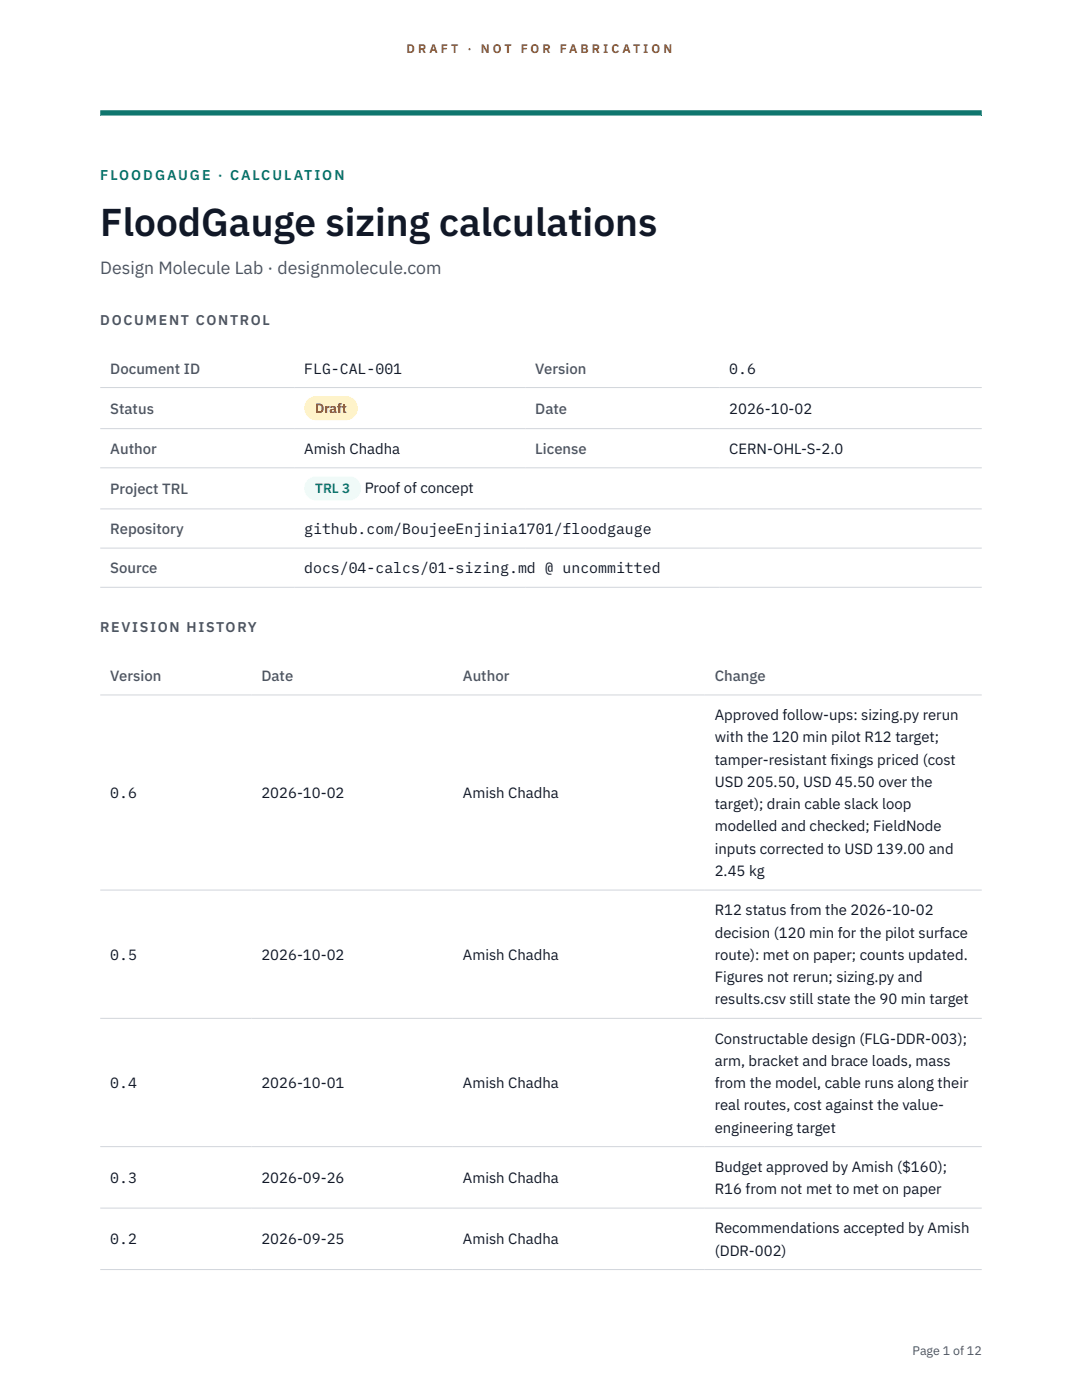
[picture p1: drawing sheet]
<svg xmlns="http://www.w3.org/2000/svg" width="216mm" height="279mm" viewBox="0 0 216 279" stroke-linecap="round" stroke-linejoin="round" font-family="sans-serif">
<defs><g id="words">
<text font-size="7.8" fill="#111827" x="20" y="47.1">FloodGauge sizing calculations</text>
<text font-size="3.5" fill="#4b5563" x="20" y="54.6">Design Molecule Lab · designmolecule.com</text>
<g font-size="3" fill="#4b5563">
<text x="22" y="74.5">Document ID</text>
<text x="106.8" y="74.5">Version</text>
<text x="22" y="82.6">Status</text>
<text x="106.8" y="82.6">Date</text>
<text x="22" y="90.6">Author</text>
<text x="106.8" y="90.6">License</text>
<text x="22" y="98.6">Project TRL</text>
<text x="22" y="106.6">Repository</text>
<text x="22" y="114.4">Source</text>
<text x="22" y="135.9">Version</text>
<text x="52.2" y="135.9">Date</text>
<text x="92.4" y="135.9">Author</text>
<text x="142.6" y="135.9">Change</text>
</g>
<g font-size="3" fill="#111827">
<text x="60.7" y="74.5">FLG-CAL-001</text>
<text x="145.5" y="74.5">0.6</text>
<text x="145.5" y="82.6">2026-10-02</text>
<text x="60.7" y="90.6">Amish Chadha</text>
<text x="145.5" y="90.6">CERN-OHL-S-2.0</text>
<text x="72.8" y="98.5">Proof of concept</text>
<text x="60.7" y="106.6">github.com/BoujeeEnjinia1701/floodgauge</text>
<text x="60.7" y="114.4">docs/04-calcs/01-sizing.md @ uncommitted</text>
<text x="142.6" y="143.7">Approved follow-ups: sizing.py rerun</text>
<text x="142.6" y="148.2">with the 120 min pilot R12 target;</text>
<text x="142.6" y="152.6">tamper-resistant f</text>
<text x="165.7" y="152.6">ixings priced (cost</text>
<text x="22" y="159.3">0.6</text>
<text x="52.2" y="159.3">2026-10-02</text>
<text x="92.4" y="159.3">Amish Chadha</text>
<text x="142.6" y="157.1">USD 205.50, USD 45.50 over the</text>
<text x="142.6" y="161.5">target); drain cable slack loop</text>
<text x="142.6" y="165.9">modelled and checked; FieldNode</text>
<text x="142.6" y="170.4">inputs corrected to USD 139.00 and</text>
<text x="142.6" y="174.8">2.45 kg</text>
<text x="142.6" y="182.7">R12 status from the 2026-10-02</text>
<text x="22" y="191.5">0.5</text>
<text x="52.2" y="191.5">2026-10-02</text>
<text x="92.4" y="191.5">Amish Chadha</text>
<text x="142.6" y="187.1">decision (120 min for the pilot surface</text>
<text x="142.6" y="191.5">route): met on paper; counts updated.</text>
<text x="142.6" y="196">Figures not rerun; sizing.py and</text>
<text x="142.6" y="200.4">results.csv still state the 90 min target</text>
<text x="142.6" y="208.3">Constructable design (FLG-DDR-003);</text>
<text x="142.6" y="212.7">arm, bracket and brace loads, mass</text>
<text x="22" y="217.1">0.4</text>
<text x="52.2" y="217.1">2026-10-01</text>
<text x="92.4" y="217.1">Amish Chadha</text>
<text x="142.6" y="217.1">from the model, cable runs along their</text>
<text x="142.6" y="221.6">real routes, cost against the value-</text>
<text x="142.6" y="226">engineering target</text>
<text x="142.6" y="233.9">Budget approved by Amish ($160);</text>
<text x="22" y="236.1">0.3</text>
<text x="52.2" y="236.1">2026-09-26</text>
<text x="92.4" y="236.1">Amish Chadha</text>
<text x="142.6" y="238.3">R16 from not met to met on paper</text>
<text x="22" y="248.3">0.2</text>
<text x="52.2" y="248.3">2026-09-25</text>
<text x="92.4" y="248.3">Amish Chadha</text>
<text x="142.6" y="246.1">Recommendations accepted by Amish</text>
<text x="142.6" y="250.6">(DDR-002)</text>
</g>
<text font-size="2.8" fill="#0f766e" x="20" y="36">FLOODGAUGE · CALCULATION</text>
<g font-size="2.8" fill="#4b5563">
<text x="20" y="64.8">DOCUMENT CONTROL</text>
<text x="20" y="126.2">REVISION HISTORY</text>
</g>
<text font-size="2.7" fill="#92400e" x="62.9" y="82.5">Draft</text>
<text font-size="2.7" fill="#0f766e" x="62.9" y="98.5">TRL 3</text>
<g font-size="2.5" fill="#b45309">
<text x="81.1" y="10.5">D R A F T</text>
<text x="93.3" y="10.5">·</text>
<text x="95.9" y="10.5">N O T</text>
<text x="103.9" y="10.5">F O R</text>
<text x="111.7" y="10.5">F A B R I C A T I O N</text>
</g>
<text font-size="2.5" fill="#4b5563" x="182.1" y="270.3">Page 1 of 12</text>
</g></defs>
<path d="M20 23.1h175.9zM20 22h175.9v1.1h-175.9z" fill-rule="evenodd" fill="#0f766e"/>
<path d="M20 77.3h175.9M20 85.5h175.9M20 93.4h175.9M20 101.6h175.9M20 109.4h175.9M20 117.2h175.9M20 138.7h175.9M20 177.6h175.9M20 203.2h175.9M20 228.8h175.9M20 241.1h175.9M20 253.4h175.9" fill="none" stroke="#d1d5db" stroke-width=".2"/>
<path d="M60.7 79h10.7v4.9h-10.7z" fill="#fef3c7"/>
<path d="M60.7 95.1h11.4v4.8h-11.4z" fill="#f0fdfa"/>
<use href="#words"/>
</svg>
